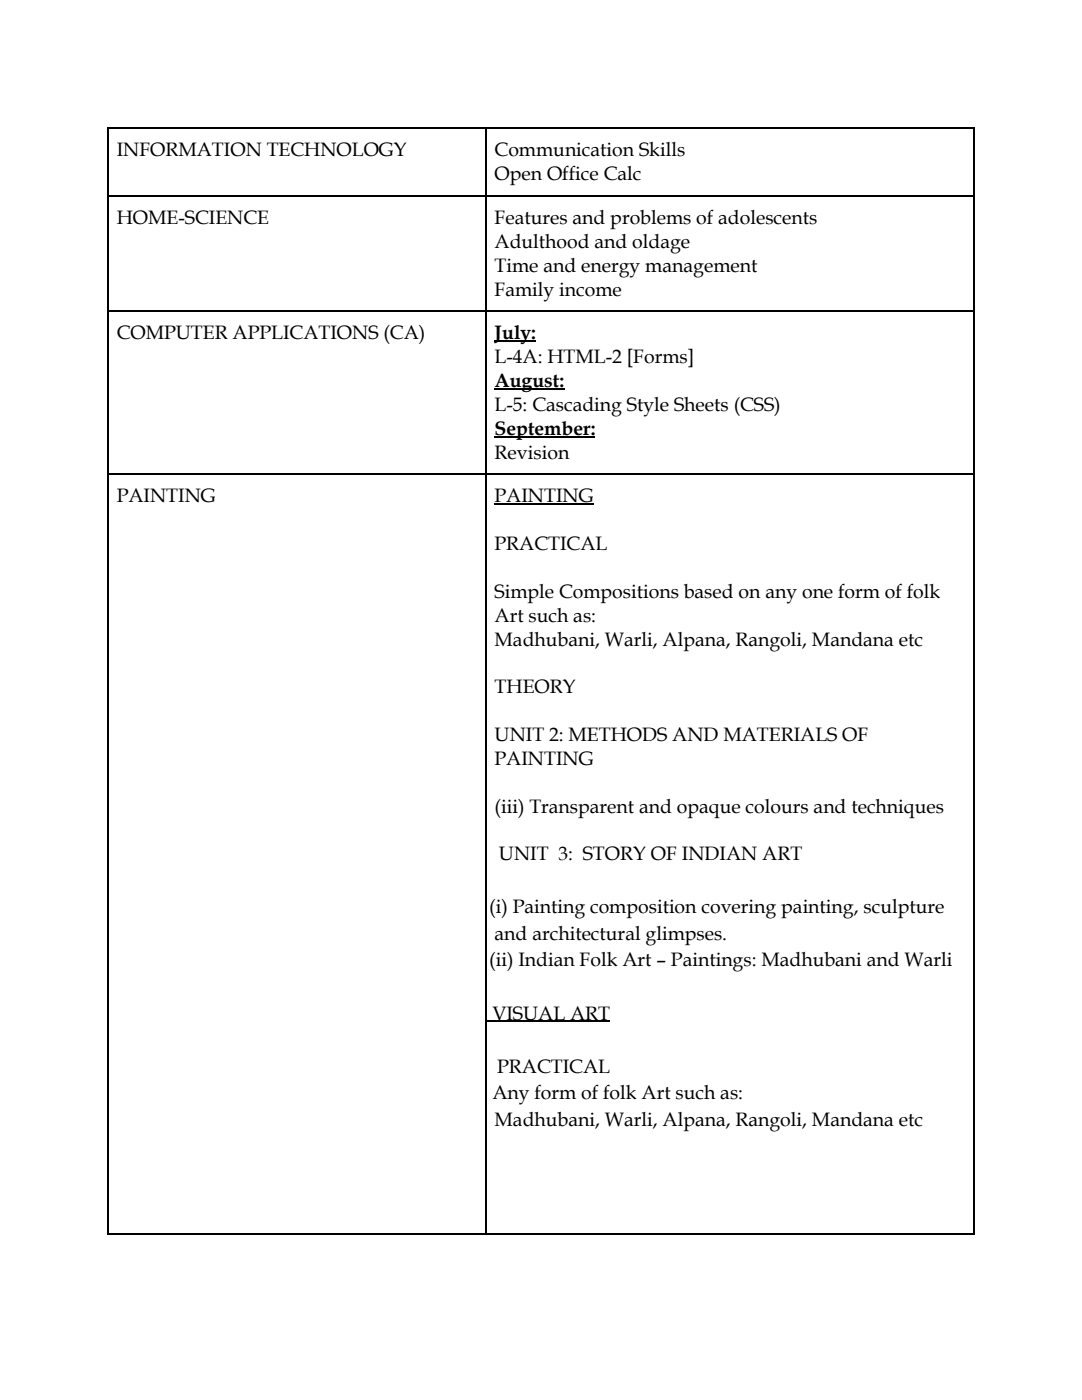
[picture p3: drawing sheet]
<svg xmlns="http://www.w3.org/2000/svg" width="216mm" height="279mm" viewBox="0 0 216 279" stroke-linecap="round" stroke-linejoin="round" font-family="sans-serif">
<defs><g id="words">
<g font-size="3.9">
<text x="23.3" y="31.2">INFORMATION TECHNOLOGY</text>
<text x="98.7" y="31.2">Communication Skills</text>
<text x="98.7" y="36">Open Office Calc</text>
<text x="23.3" y="44.7">HOME-SCIENCE</text>
<text x="98.7" y="44.7">Features and problems of adolescents</text>
<text x="98.7" y="49.5">Adulthood and oldage</text>
<text x="98.7" y="54.2">Time and energy management</text>
<text x="98.7" y="59">Family income</text>
<text x="23.3" y="67.7">COMPUTER APPLICATIONS (CA)</text>
<text x="98.7" y="67.7">July:</text>
<text x="98.7" y="72.5">L-4A: HTML-2 [Forms]</text>
<text x="98.7" y="77.3">August:</text>
<text x="98.7" y="82">L-5: Cascading Style Sheets (CSS)</text>
<text x="98.7" y="86.8">September:</text>
<text x="98.7" y="91.5">Revision</text>
<text x="23.3" y="100.3">PAINTING</text>
<text x="98.7" y="100.3">PAINTING</text>
<text x="98.7" y="109.8">PRACTICAL</text>
<text x="98.7" y="119.3">Simple Compositions based on any one form of folk</text>
<text x="98.7" y="124.1">Art such as:</text>
<text x="98.7" y="128.9">Madhubani, Warli, Alpana, Rangoli, Mandana etc</text>
<text x="98.7" y="138.4">THEORY</text>
<text x="98.7" y="147.9">UNIT 2: METHODS AND MATERIALS OF</text>
<text x="98.7" y="152.7">PAINTING</text>
<text x="98.7" y="162.2">(iii) Transparent and opaque colours and techniques</text>
<text x="99.6" y="171.7">UNIT 3: STORY OF INDIAN ART</text>
<text x="97.6" y="182.3">(i) Painting composition covering painting, sculpture</text>
<text x="98.7" y="187.6">and architectural glimpses.</text>
<text x="97.6" y="192.9">(ii) Indian Folk Art – Paintings: Madhubani and Warli</text>
<text x="98.2" y="203.5">VISUAL ART</text>
<text x="99.2" y="214">PRACTICAL</text>
<text x="98.2" y="219.3">Any form of folk Art such as:</text>
<text x="98.7" y="224.6">Madhubani, Warli, Alpana, Rangoli, Mandana etc</text>
</g>
</g></defs>
<g fill="none" stroke="#000" stroke-width=".26">
<path d="M21.4 39h173.1M21.4 25.5h173.1M21.6 25.4v220.9M97 25.4v220.9M194.3 25.4v220.9M21.4 62h173.1M98.7 68.1h8.2M98.7 77.7h14M21.4 94.6h173.1M98.7 87.2h20.1M98.7 100.7h19.8M97.1 203.9h24.6"/>
<path d="M21.4 246.2h173.1"/>
</g>
<use href="#words"/>
</svg>
